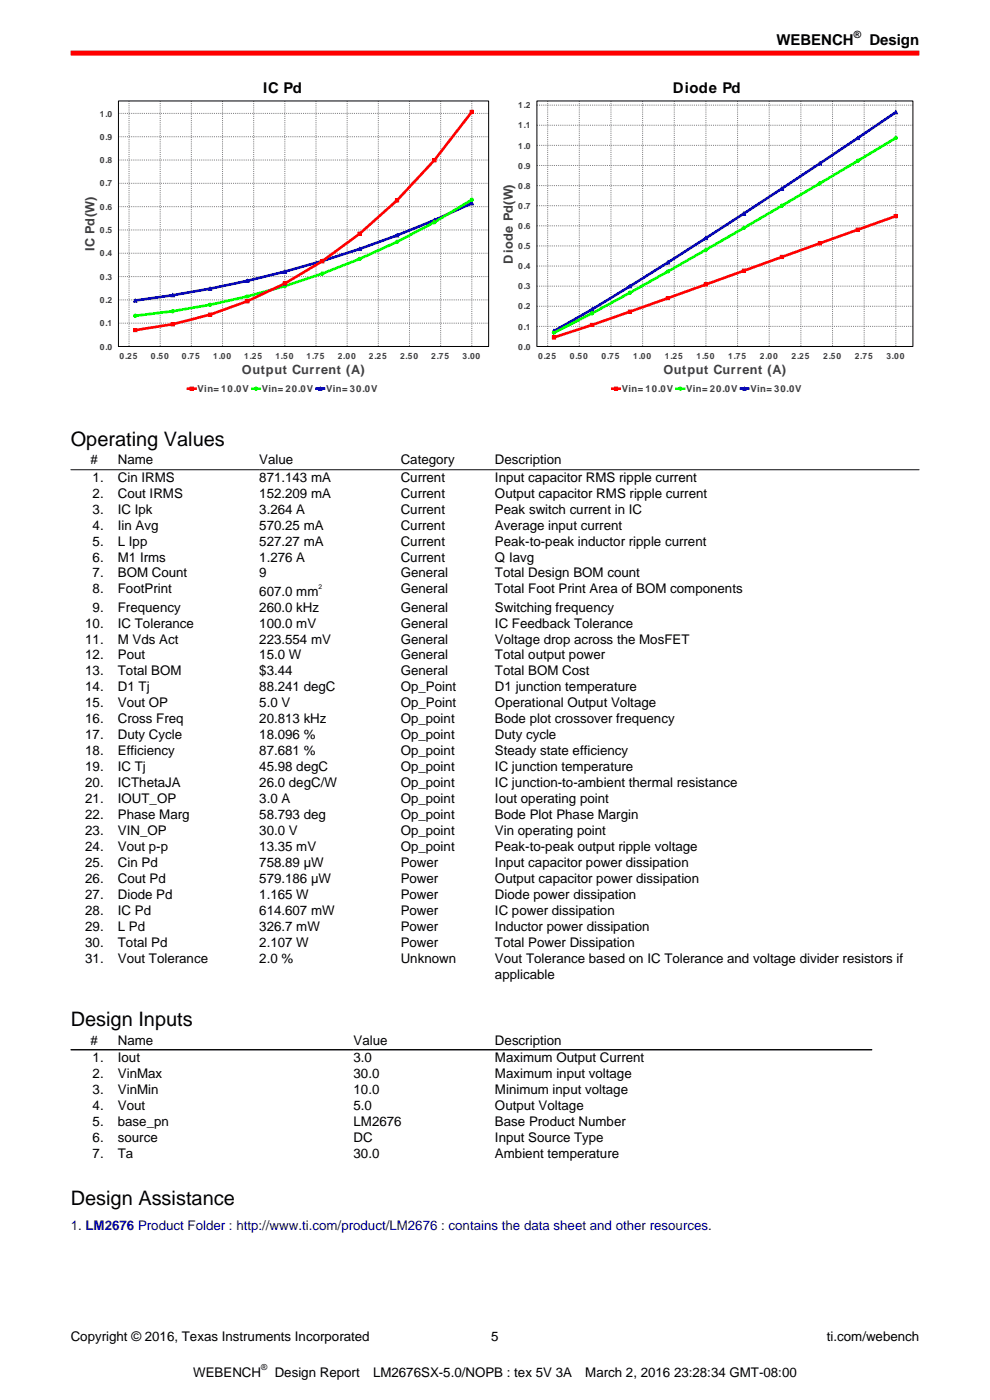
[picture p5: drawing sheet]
<svg xmlns="http://www.w3.org/2000/svg" width="210mm" height="297mm" viewBox="0 0 210 297" stroke-linecap="round" stroke-linejoin="round" font-family="sans-serif">
<defs><g id="words">
<g font-size="4.2">
<text x="15" y="94.7">Operating Values</text>
<text x="15" y="217.7">Design Inputs</text>
<text x="15" y="255.7">Design Assistance</text>
</g>
<g font-size="3.2">
<text x="164.7" y="9.6">WEBENCH</text>
<text x="184.4" y="9.6">Design</text>
</g>
<g font-size="3.1">
<text x="55.8" y="19.7">IC Pd</text>
<text x="142.7" y="19.7">Diode Pd</text>
</g>
<g font-size="2.8">
<text x="19.2" y="98.5">#</text>
<text x="25" y="98.5">Name</text>
<text x="55" y="98.5">Value</text>
<text x="85" y="98.5">Category</text>
<text x="105" y="98.5">Description</text>
<text x="19.6" y="102.2">1.</text>
<text x="19.6" y="105.6">2.</text>
<text x="25" y="102.2">Cin IRMS</text>
<text x="25" y="105.6">Cout IRMS</text>
<text x="55" y="102.2">871.143 mA</text>
<text x="55" y="105.6">152.209 mA</text>
<text x="85" y="102.2">Current</text>
<text x="85" y="105.6">Current</text>
<text x="105" y="102.2">Input capacitor RMS ripple current</text>
<text x="105" y="105.6">Output capacitor RMS ripple current</text>
<text x="19.6" y="109">3.</text>
<text x="19.6" y="112.3">4.</text>
<text x="25" y="109">IC Ipk</text>
<text x="25" y="112.3">Iin Avg</text>
<text x="55" y="109">3.264 A</text>
<text x="55" y="112.3">570.25 mA</text>
<text x="85" y="109">Current</text>
<text x="85" y="112.3">Current</text>
<text x="105" y="109">Peak switch current in IC</text>
<text x="105" y="112.3">Average input current</text>
<text x="19.6" y="115.7">5.</text>
<text x="19.6" y="119.1">6.</text>
<text x="25" y="115.7">L Ipp</text>
<text x="25" y="119.1">M1 Irms</text>
<text x="55" y="115.7">527.27 mA</text>
<text x="55" y="119.1">1.276 A</text>
<text x="85" y="115.7">Current</text>
<text x="85" y="119.1">Current</text>
<text x="105" y="115.7">Peak-to-peak inductor ripple current</text>
<text x="105" y="119.1">Q Iavg</text>
<text x="19.6" y="122.5">7.</text>
<text x="19.6" y="125.9">8.</text>
<text x="25" y="122.5">BOM Count</text>
<text x="25" y="125.9">FootPrint</text>
<text x="55" y="122.5">9</text>
<text x="85" y="122.5">General</text>
<text x="85" y="125.9">General</text>
<text x="105" y="122.5">Total Design BOM count</text>
<text x="105" y="125.9">Total Foot Print Area of BOM components</text>
<text x="19.6" y="129.7">9.</text>
<text x="25" y="129.7">Frequency</text>
<text x="55" y="126.4">607.0 mm</text>
<text x="55" y="129.7">260.0 kHz</text>
<text x="85" y="129.7">General</text>
<text x="105" y="129.7">Switching frequency</text>
<text x="18.1" y="133.1">10.</text>
<text x="18.1" y="136.5">11.</text>
<text x="25" y="133.1">IC Tolerance</text>
<text x="25" y="136.5">M Vds Act</text>
<text x="55" y="133.1">100.0 mV</text>
<text x="55" y="136.5">223.554 mV</text>
<text x="85" y="133.1">General</text>
<text x="85" y="136.5">General</text>
<text x="105" y="133.1">IC Feedback Tolerance</text>
<text x="105" y="136.5">Voltage drop across the MosFET</text>
<text x="18.1" y="139.9">12.</text>
<text x="18.1" y="143.3">13.</text>
<text x="25" y="139.9">Pout</text>
<text x="25" y="143.3">Total BOM</text>
<text x="55" y="139.9">15.0 W</text>
<text x="55" y="143.3">$3.44</text>
<text x="85" y="139.9">General</text>
<text x="85" y="143.3">General</text>
<text x="105" y="139.9">Total output power</text>
<text x="105" y="143.3">Total BOM Cost</text>
<text x="18.1" y="146.7">14.</text>
<text x="25" y="146.7">D1 Tj</text>
<text x="55" y="146.7">88.241 degC</text>
<text x="85" y="146.7">Op_Point</text>
<text x="105" y="146.7">D1 junction temperature</text>
<text x="18.1" y="150.1">15.</text>
<text x="18.1" y="153.5">16.</text>
<text x="25" y="150.1">Vout OP</text>
<text x="25" y="153.5">Cross Freq</text>
<text x="55" y="150.1">5.0 V</text>
<text x="55" y="153.5">20.813 kHz</text>
<text x="85" y="150.1">Op_Point</text>
<text x="85" y="153.5">Op_point</text>
<text x="105" y="150.1">Operational Output Voltage</text>
<text x="105" y="153.5">Bode plot crossover frequency</text>
<text x="18.1" y="156.8">17.</text>
<text x="18.1" y="160.2">18.</text>
<text x="25" y="156.8">Duty Cycle</text>
<text x="25" y="160.2">Efficiency</text>
<text x="55" y="156.8">18.096 %</text>
<text x="55" y="160.2">87.681 %</text>
<text x="85" y="156.8">Op_point</text>
<text x="85" y="160.2">Op_point</text>
<text x="105" y="156.8">Duty cycle</text>
<text x="105" y="160.2">Steady state efficiency</text>
<text x="18.1" y="163.6">19.</text>
<text x="18.1" y="167">20.</text>
<text x="25" y="163.6">IC Tj</text>
<text x="25" y="167">ICThetaJA</text>
<text x="55" y="163.6">45.98 degC</text>
<text x="55" y="167">26.0 degC/W</text>
<text x="85" y="163.6">Op_point</text>
<text x="85" y="167">Op_point</text>
<text x="105" y="163.6">IC junction temperature</text>
<text x="105" y="167">IC junction-to-ambient thermal resistance</text>
<text x="18.1" y="170.4">21.</text>
<text x="18.1" y="173.8">22.</text>
<text x="25" y="170.4">IOUT_OP</text>
<text x="25" y="173.8">Phase Marg</text>
<text x="55" y="170.4">3.0 A</text>
<text x="55" y="173.8">58.793 deg</text>
<text x="85" y="170.4">Op_point</text>
<text x="85" y="173.8">Op_point</text>
<text x="105" y="170.4">Iout operating point</text>
<text x="105" y="173.8">Bode Plot Phase Margin</text>
<text x="18.1" y="177.2">23.</text>
<text x="25" y="177.2">VIN_OP</text>
<text x="55" y="177.2">30.0 V</text>
<text x="85" y="177.2">Op_point</text>
<text x="105" y="177.2">Vin operating point</text>
<text x="18.1" y="180.5">24.</text>
<text x="18.1" y="183.9">25.</text>
<text x="25" y="180.5">Vout p-p</text>
<text x="25" y="183.9">Cin Pd</text>
<text x="55" y="180.5">13.35 mV</text>
<text x="55" y="183.9">758.89 µW</text>
<text x="85" y="180.5">Op_point</text>
<text x="85" y="183.9">Power</text>
<text x="105" y="180.5">Peak-to-peak output ripple voltage</text>
<text x="105" y="183.9">Input capacitor power dissipation</text>
<text x="18.1" y="187.3">26.</text>
<text x="18.1" y="190.7">27.</text>
<text x="25" y="187.3">Cout Pd</text>
<text x="25" y="190.7">Diode Pd</text>
<text x="55" y="187.3">579.186 µW</text>
<text x="55" y="190.7">1.165 W</text>
<text x="85" y="187.3">Power</text>
<text x="85" y="190.7">Power</text>
<text x="105" y="187.3">Output capacitor power dissipation</text>
<text x="105" y="190.7">Diode power dissipation</text>
<text x="18.1" y="194.1">28.</text>
<text x="18.1" y="197.5">29.</text>
<text x="25" y="194.1">IC Pd</text>
<text x="25" y="197.5">L Pd</text>
<text x="55" y="194.1">614.607 mW</text>
<text x="55" y="197.5">326.7 mW</text>
<text x="85" y="194.1">Power</text>
<text x="85" y="197.5">Power</text>
<text x="105" y="194.1">IC power dissipation</text>
<text x="105" y="197.5">Inductor power dissipation</text>
<text x="18.1" y="200.9">30.</text>
<text x="25" y="200.9">Total Pd</text>
<text x="55" y="200.9">2.107 W</text>
<text x="85" y="200.9">Power</text>
<text x="105" y="200.9">Total Power Dissipation</text>
<text x="18.1" y="204.3">31.</text>
<text x="25" y="204.3">Vout Tolerance</text>
<text x="55" y="204.3">2.0 %</text>
<text x="85" y="204.3">Unknown</text>
<text x="105" y="204.3">Vout Tolerance based on IC Tolerance and voltage divider resistors if</text>
<text x="105" y="207.6">applicable</text>
<text x="19.2" y="221.6">#</text>
<text x="25" y="221.6">Name</text>
<text x="75" y="221.6">Value</text>
<text x="105" y="221.6">Description</text>
<text x="19.6" y="225.3">1.</text>
<text x="25" y="225.3">Iout</text>
<text x="75" y="225.3">3.0</text>
<text x="105" y="225.3">Maximum Output Current</text>
<text x="19.6" y="228.6">2.</text>
<text x="19.6" y="232">3.</text>
<text x="25" y="228.6">VinMax</text>
<text x="25" y="232">VinMin</text>
<text x="75" y="228.6">30.0</text>
<text x="75" y="232">10.0</text>
<text x="105" y="228.6">Maximum input voltage</text>
<text x="105" y="232">Minimum input voltage</text>
<text x="19.6" y="235.4">4.</text>
<text x="19.6" y="238.8">5.</text>
<text x="25" y="235.4">Vout</text>
<text x="25" y="238.8">base_pn</text>
<text x="75" y="235.4">5.0</text>
<text x="75" y="238.8">LM2676</text>
<text x="105" y="235.4">Output Voltage</text>
<text x="105" y="238.8">Base Product Number</text>
<text x="19.6" y="242.2">6.</text>
<text x="19.6" y="245.6">7.</text>
<text x="25" y="242.2">source</text>
<text x="25" y="245.6">Ta</text>
<text x="75" y="242.2">DC</text>
<text x="75" y="245.6">30.0</text>
<text x="105" y="242.2">Input Source Type</text>
<text x="105" y="245.6">Ambient temperature</text>
<text x="15" y="284.4">Copyright © 2016, Texas Instruments Incorporated</text>
<text x="104.2" y="284.4">5</text>
<text x="175.4" y="284.4">ti.com/webench</text>
<text x="41" y="292">WEBENCH</text>
<text x="58.3" y="292">Design Report</text>
<text x="79.1" y="292">LM2676SX-5.0/NOPB : tex 5V 3A</text>
<text x="124.2" y="292">March 2, 2016 23:28:34 GMT-08:00</text>
</g>
<text font-size="2.8" fill="#000080" x="15" y="261">1. LM2676 Product Folder : http://www.ti.com/product/LM2676 : contains the data sheet and other resources.</text>
<g font-size="2.7" fill="#404040">
<text x="20" y="53.3" transform="rotate(-90 20 53.3)">IC Pd(W)</text>
<text x="108.8" y="55.9" transform="rotate(-90 108.8 55.9)">Diode Pd(W)</text>
<text x="51.3" y="79.4">Output Current (A)</text>
<text x="140.7" y="79.4">Output Current (A)</text>
</g>
<text font-size="2.1" x="181.1" y="8">®</text>
<g font-size="2" fill="#404040">
<text x="41.9" y="83.2">Vin= 10.0V</text>
<text x="55.5" y="83.2">Vin= 20.0V</text>
<text x="69.2" y="83.2">Vin= 30.0V</text>
<text x="131.9" y="83.2">Vin= 10.0V</text>
<text x="145.5" y="83.2">Vin= 20.0V</text>
<text x="159.2" y="83.2">Vin= 30.0V</text>
</g>
<g font-size="1.8" fill="#404040">
<text x="109.9" y="23">1.2</text>
<text x="21.2" y="29.7">0.9</text>
<text x="21.2" y="24.7">1.0</text>
<text x="109.9" y="27.2">1.1</text>
<text x="21.2" y="34.6">0.8</text>
<text x="109.9" y="35.8">0.9</text>
<text x="109.9" y="31.5">1.0</text>
<text x="21.2" y="39.6">0.7</text>
<text x="109.9" y="40">0.8</text>
<text x="21.2" y="44.5">0.6</text>
<text x="109.9" y="44.3">0.7</text>
<text x="21.2" y="49.5">0.5</text>
<text x="109.9" y="52.8">0.5</text>
<text x="109.9" y="48.6">0.6</text>
<text x="21.2" y="59.3">0.3</text>
<text x="21.2" y="54.4">0.4</text>
<text x="109.9" y="57.1">0.4</text>
<text x="21.2" y="64.3">0.2</text>
<text x="109.9" y="65.6">0.2</text>
<text x="109.9" y="61.4">0.3</text>
<text x="21.2" y="69.2">0.1</text>
<text x="109.9" y="69.9">0.1</text>
<text x="21.2" y="74.2">0.0</text>
<text x="25.4" y="76.1">0.25</text>
<text x="32" y="76.1">0.50</text>
<text x="38.6" y="76.1">0.75</text>
<text x="45.2" y="76.1">1.00</text>
<text x="51.8" y="76.1">1.25</text>
<text x="58.4" y="76.1">1.50</text>
<text x="65" y="76.1">1.75</text>
<text x="71.6" y="76.1">2.00</text>
<text x="78.2" y="76.1">2.25</text>
<text x="84.9" y="76.1">2.50</text>
<text x="91.5" y="76.1">2.75</text>
<text x="98.1" y="76.1">3.00</text>
<text x="109.9" y="74.2">0.0</text>
<text x="114.2" y="76.1">0.25</text>
<text x="120.9" y="76.1">0.50</text>
<text x="127.6" y="76.1">0.75</text>
<text x="134.3" y="76.1">1.00</text>
<text x="141" y="76.1">1.25</text>
<text x="147.7" y="76.1">1.50</text>
<text x="154.5" y="76.1">1.75</text>
<text x="161.2" y="76.1">2.00</text>
<text x="167.9" y="76.1">2.25</text>
<text x="174.6" y="76.1">2.50</text>
<text x="181.3" y="76.1">2.75</text>
<text x="188" y="76.1">3.00</text>
</g>
<text font-size="1.8" x="55.4" y="290.6">®</text>
<text font-size="1.4" x="67.5" y="124.9">2</text>
</g></defs>
<path d="M15 11.3h180" fill="none" stroke="#f00" stroke-width="1.1" stroke-linecap="butt"/>
<g fill="#fff">
<path d="M15 16.6h90v67.5h-90z"/>
<path d="M39.5 80.9h41v3.1h-41z"/>
</g>
<path d="M39.9 82.5h1.6" fill="none" stroke="#f00" stroke-width=".56"/>
<path d="M40.3 82.1h.7v.7h-.7z" fill="#f00"/>
<path d="M40.3 82.1h.7v.7h-.7z" fill="none" stroke="#f00" stroke-width=".21"/>
<path d="M53.5 82.5h1.6" fill="none" stroke="#0f0" stroke-width=".56"/>
<circle cx="54.3" cy="82.5" r=".34" fill="#0f0"/>
<circle cx="54.3" cy="82.5" r=".34" fill="none" stroke="#0f0" stroke-width=".21"/>
<path d="M67.2 82.5h1.5" fill="none" stroke="#00f" stroke-width=".56"/>
<path d="M67.9 82.1l.4 .7h-.7z" fill="#00f"/>
<path d="M67.9 82.1l.4 .7h-.7z" fill="none" stroke="#00f" stroke-width=".21"/>
<path d="M25.1 21.4h78.5v52.1h-78.5z" fill="#fff"/>
<g fill="none" stroke="#808080" stroke-width=".21" stroke-dasharray=".2 .2" stroke-linecap="butt">
<path d="M25.1 38.9h78.5M25.1 34h78.5M25.1 29h78.5M25.1 24.1h78.5M27.4 21.4v52.1M34 21.4v52.1M40.6 21.4v52.1M47.2 21.4v52.1M53.8 21.4v52.1M60.4 21.4v52.1M67 21.4v52.1M73.6 21.4v52.1"/>
<path d="M80.3 21.4v52.1M86.9 21.4v52.1M93.5 21.4v52.1M100.1 21.4v52.1M25.1 58.7h78.5M25.1 53.7h78.5M25.1 48.8h78.5M25.1 43.8h78.5M25.1 73.5h78.5M25.1 68.6h78.5M25.1 63.6h78.5"/>
</g>
<path d="M100.1 43.1a232.7 232.7 0 0 1-71.4 20.7" fill="none" stroke="#00f" stroke-width=".56"/>
<path d="M100.1 42.4a160.9 160.9 0 0 1-71.4 24.6" fill="none" stroke="#0f0" stroke-width=".56"/>
<path d="M100.1 23.7l-8 10.3a109 109 0 0 1-31.7 26.1 87.6 87.6 0 0 1-31.7 9.9" fill="none" stroke="#f00" stroke-width=".56"/>
<path d="M28.7 63.4l.3 .7h-.6z" fill="#00f"/>
<path d="M28.7 63.4l.3 .7h-.6z" fill="none" stroke="#00f" stroke-width=".21"/>
<path d="M36.6 62.3l.4 .7h-.7z" fill="#00f"/>
<path d="M36.6 62.3l.4 .7h-.7z" fill="none" stroke="#00f" stroke-width=".21"/>
<path d="M44.6 60.9l.3 .7h-.7z" fill="#00f"/>
<path d="M44.6 60.9l.3 .7h-.7z" fill="none" stroke="#00f" stroke-width=".21"/>
<path d="M52.5 59.2l.3 .7h-.6z" fill="#00f"/>
<path d="M52.5 59.2l.3 .7h-.6z" fill="none" stroke="#00f" stroke-width=".21"/>
<path d="M60.4 57.3l.4 .7h-.7z" fill="#00f"/>
<path d="M60.4 57.3l.4 .7h-.7z" fill="none" stroke="#00f" stroke-width=".21"/>
<path d="M68.4 55l.3 .7h-.7z" fill="#00f"/>
<path d="M68.4 55l.3 .7h-.7z" fill="none" stroke="#00f" stroke-width=".21"/>
<path d="M76.3 52.5l.3 .7h-.7z" fill="#00f"/>
<path d="M76.3 52.5l.3 .7h-.7z" fill="none" stroke="#00f" stroke-width=".21"/>
<path d="M84.2 49.6l.4 .7h-.7z" fill="#00f"/>
<path d="M84.2 49.6l.4 .7h-.7z" fill="none" stroke="#00f" stroke-width=".21"/>
<path d="M92.1 46.4l.4 .6h-.7z" fill="#00f"/>
<path d="M92.1 46.4l.4 .6h-.7z" fill="none" stroke="#00f" stroke-width=".21"/>
<path d="M100.1 42.8l.3 .7h-.7z" fill="#00f"/>
<path d="M100.1 42.8l.3 .7h-.7z" fill="none" stroke="#00f" stroke-width=".21"/>
<circle cx="28.7" cy="67" r=".34" fill="#0f0"/>
<circle cx="28.7" cy="67" r=".34" fill="none" stroke="#0f0" stroke-width=".21"/>
<circle cx="36.6" cy="66" r=".34" fill="#0f0"/>
<circle cx="36.6" cy="66" r=".34" fill="none" stroke="#0f0" stroke-width=".21"/>
<circle cx="44.6" cy="64.7" r=".34" fill="#0f0"/>
<circle cx="44.6" cy="64.7" r=".34" fill="none" stroke="#0f0" stroke-width=".21"/>
<circle cx="52.5" cy="62.9" r=".34" fill="#0f0"/>
<circle cx="52.5" cy="62.9" r=".34" fill="none" stroke="#0f0" stroke-width=".21"/>
<circle cx="60.4" cy="60.7" r=".34" fill="#0f0"/>
<circle cx="60.4" cy="60.7" r=".34" fill="none" stroke="#0f0" stroke-width=".21"/>
<circle cx="68.4" cy="58" r=".34" fill="#0f0"/>
<circle cx="68.4" cy="58" r=".34" fill="none" stroke="#0f0" stroke-width=".21"/>
<circle cx="76.3" cy="54.9" r=".34" fill="#0f0"/>
<circle cx="76.3" cy="54.9" r=".34" fill="none" stroke="#0f0" stroke-width=".21"/>
<circle cx="84.2" cy="51.3" r=".34" fill="#0f0"/>
<circle cx="84.2" cy="51.3" r=".34" fill="none" stroke="#0f0" stroke-width=".21"/>
<circle cx="92.1" cy="47.1" r=".34" fill="#0f0"/>
<circle cx="92.1" cy="47.1" r=".34" fill="none" stroke="#0f0" stroke-width=".21"/>
<circle cx="100.1" cy="42.4" r=".34" fill="#0f0"/>
<circle cx="100.1" cy="42.4" r=".34" fill="none" stroke="#0f0" stroke-width=".21"/>
<path d="M28.4 69.7h.6v.7h-.6z" fill="#f00"/>
<path d="M28.4 69.7h.6v.7h-.6z" fill="none" stroke="#f00" stroke-width=".21"/>
<path d="M36.3 68.4h.7v.7h-.7z" fill="#f00"/>
<path d="M36.3 68.4h.7v.7h-.7z" fill="none" stroke="#f00" stroke-width=".21"/>
<path d="M44.2 66.4h.7v.7h-.7z" fill="#f00"/>
<path d="M44.2 66.4h.7v.7h-.7z" fill="none" stroke="#f00" stroke-width=".21"/>
<path d="M52.2 63.6h.6v.6h-.6z" fill="#f00"/>
<path d="M52.2 63.6h.6v.6h-.6z" fill="none" stroke="#f00" stroke-width=".21"/>
<path d="M60.1 59.8h.7v.7h-.7z" fill="#f00"/>
<path d="M60.1 59.8h.7v.7h-.7z" fill="none" stroke="#f00" stroke-width=".21"/>
<path d="M68 55.1h.7v.6h-.7z" fill="#f00"/>
<path d="M68 55.1h.7v.6h-.7z" fill="none" stroke="#f00" stroke-width=".21"/>
<path d="M75.9 49.2h.7v.7h-.7z" fill="#f00"/>
<path d="M75.9 49.2h.7v.7h-.7z" fill="none" stroke="#f00" stroke-width=".21"/>
<path d="M83.9 42.2h.7v.6h-.7z" fill="#f00"/>
<path d="M83.9 42.2h.7v.6h-.7z" fill="none" stroke="#f00" stroke-width=".21"/>
<path d="M91.8 33.6h.7v.7h-.7z" fill="#f00"/>
<path d="M91.8 33.6h.7v.7h-.7z" fill="none" stroke="#f00" stroke-width=".21"/>
<path d="M99.7 23.4h.7v.7h-.7z" fill="#f00"/>
<path d="M99.7 23.4h.7v.7h-.7z" fill="none" stroke="#f00" stroke-width=".21"/>
<path d="M25.1 21.4h78.5v52.1h-78.5z" fill="none" stroke="#000" stroke-width=".21"/>
<g fill="#fff">
<path d="M105 16.6h90v67.5h-90z"/>
<path d="M129.5 80.9h41v3.1h-41z"/>
</g>
<path d="M129.9 82.5h1.6" fill="none" stroke="#f00" stroke-width=".56"/>
<path d="M130.3 82.1h.7v.7h-.7z" fill="#f00"/>
<path d="M130.3 82.1h.7v.7h-.7z" fill="none" stroke="#f00" stroke-width=".21"/>
<path d="M143.5 82.5h1.6" fill="none" stroke="#0f0" stroke-width=".56"/>
<circle cx="144.3" cy="82.5" r=".34" fill="#0f0"/>
<circle cx="144.3" cy="82.5" r=".34" fill="none" stroke="#0f0" stroke-width=".21"/>
<path d="M157.2 82.5h1.5" fill="none" stroke="#00f" stroke-width=".56"/>
<path d="M157.9 82.1l.4 .7h-.7z" fill="#00f"/>
<path d="M157.9 82.1l.4 .7h-.7z" fill="none" stroke="#00f" stroke-width=".21"/>
<path d="M113.9 21.4h79.7v52.1h-79.7z" fill="#fff"/>
<g fill="none" stroke="#808080" stroke-width=".21" stroke-dasharray=".2 .2" stroke-linecap="butt">
<path d="M113.9 39.4h79.7M113.9 35.1h79.7M113.9 30.8h79.7M113.9 26.6h79.7M113.9 22.3h79.7M116.2 21.4v52.1M122.9 21.4v52.1M129.6 21.4v52.1M136.3 21.4v52.1M143 21.4v52.1M149.7 21.4v52.1M156.5 21.4v52.1"/>
<path d="M163.2 21.4v52.1M169.9 21.4v52.1M176.6 21.4v52.1M183.3 21.4v52.1M190 21.4v52.1M113.9 56.4h79.7M113.9 52.2h79.7M113.9 47.9h79.7M113.9 43.6h79.7M113.9 73.5h79.7M113.9 69.2h79.7M113.9 65h79.7"/>
<path d="M113.9 60.7h79.7"/>
</g>
<path d="M190 23.8a1554.3 1554.3 0 0 1-64.4 41.9l-8.1 4.5" fill="none" stroke="#00f" stroke-width=".56"/>
<path d="M190 29.3a1696.9 1696.9 0 0 1-64.4 37.2l-8.1 4.1" fill="none" stroke="#0f0" stroke-width=".56"/>
<path d="M190 45.8l-56.4 20.3-16.1 5.5" fill="none" stroke="#f00" stroke-width=".56"/>
<path d="M117.5 69.9l.4 .7h-.7z" fill="#00f"/>
<path d="M117.5 69.9l.4 .7h-.7z" fill="none" stroke="#00f" stroke-width=".21"/>
<path d="M125.6 65.3l.3 .7h-.7z" fill="#00f"/>
<path d="M125.6 65.3l.3 .7h-.7z" fill="none" stroke="#00f" stroke-width=".21"/>
<path d="M133.6 60.4l.4 .7h-.7z" fill="#00f"/>
<path d="M133.6 60.4l.4 .7h-.7z" fill="none" stroke="#00f" stroke-width=".21"/>
<path d="M141.7 55.3l.3 .7h-.7z" fill="#00f"/>
<path d="M141.7 55.3l.3 .7h-.7z" fill="none" stroke="#00f" stroke-width=".21"/>
<path d="M149.7 50.2l.4 .7h-.7z" fill="#00f"/>
<path d="M149.7 50.2l.4 .7h-.7z" fill="none" stroke="#00f" stroke-width=".21"/>
<path d="M157.8 45l.3 .6h-.6z" fill="#00f"/>
<path d="M157.8 45l.3 .6h-.6z" fill="none" stroke="#00f" stroke-width=".21"/>
<path d="M165.9 39.7l.3 .6h-.7z" fill="#00f"/>
<path d="M165.9 39.7l.3 .6h-.7z" fill="none" stroke="#00f" stroke-width=".21"/>
<path d="M173.9 34.3l.3 .7h-.6z" fill="#00f"/>
<path d="M173.9 34.3l.3 .7h-.6z" fill="none" stroke="#00f" stroke-width=".21"/>
<path d="M182 28.9l.3 .7h-.7z" fill="#00f"/>
<path d="M182 28.9l.3 .7h-.7z" fill="none" stroke="#00f" stroke-width=".21"/>
<path d="M190 23.5l.4 .6h-.7z" fill="#00f"/>
<path d="M190 23.5l.4 .6h-.7z" fill="none" stroke="#00f" stroke-width=".21"/>
<circle cx="117.5" cy="70.6" r=".34" fill="#0f0"/>
<circle cx="117.5" cy="70.6" r=".34" fill="none" stroke="#0f0" stroke-width=".21"/>
<circle cx="125.6" cy="66.5" r=".34" fill="#0f0"/>
<circle cx="125.6" cy="66.5" r=".34" fill="none" stroke="#0f0" stroke-width=".21"/>
<circle cx="133.6" cy="62.1" r=".34" fill="#0f0"/>
<circle cx="133.6" cy="62.1" r=".34" fill="none" stroke="#0f0" stroke-width=".21"/>
<circle cx="141.7" cy="57.6" r=".34" fill="#0f0"/>
<circle cx="141.7" cy="57.6" r=".34" fill="none" stroke="#0f0" stroke-width=".21"/>
<circle cx="149.7" cy="53" r=".34" fill="#0f0"/>
<circle cx="149.7" cy="53" r=".34" fill="none" stroke="#0f0" stroke-width=".21"/>
<circle cx="157.8" cy="48.3" r=".34" fill="#0f0"/>
<circle cx="157.8" cy="48.3" r=".34" fill="none" stroke="#0f0" stroke-width=".21"/>
<circle cx="165.9" cy="43.6" r=".34" fill="#0f0"/>
<circle cx="165.9" cy="43.6" r=".34" fill="none" stroke="#0f0" stroke-width=".21"/>
<circle cx="173.9" cy="38.9" r=".34" fill="#0f0"/>
<circle cx="173.9" cy="38.9" r=".34" fill="none" stroke="#0f0" stroke-width=".21"/>
<circle cx="182" cy="34.1" r=".34" fill="#0f0"/>
<circle cx="182" cy="34.1" r=".34" fill="none" stroke="#0f0" stroke-width=".21"/>
<circle cx="190" cy="29.3" r=".34" fill="#0f0"/>
<circle cx="190" cy="29.3" r=".34" fill="none" stroke="#0f0" stroke-width=".21"/>
<path d="M117.2 71.2h.7v.7h-.7z" fill="#f00"/>
<path d="M117.2 71.2h.7v.7h-.7z" fill="none" stroke="#f00" stroke-width=".21"/>
<path d="M125.2 68.6h.7v.7h-.7z" fill="#f00"/>
<path d="M125.2 68.6h.7v.7h-.7z" fill="none" stroke="#f00" stroke-width=".21"/>
<path d="M133.3 65.8h.7v.7h-.7z" fill="#f00"/>
<path d="M133.3 65.8h.7v.7h-.7z" fill="none" stroke="#f00" stroke-width=".21"/>
<path d="M141.3 62.9h.7v.7h-.7z" fill="#f00"/>
<path d="M141.3 62.9h.7v.7h-.7z" fill="none" stroke="#f00" stroke-width=".21"/>
<path d="M149.4 60h.7v.7h-.7z" fill="#f00"/>
<path d="M149.4 60h.7v.7h-.7z" fill="none" stroke="#f00" stroke-width=".21"/>
<path d="M157.5 57.1h.6v.7h-.6z" fill="#f00"/>
<path d="M157.5 57.1h.6v.7h-.6z" fill="none" stroke="#f00" stroke-width=".21"/>
<path d="M165.5 54.2h.7v.7h-.7z" fill="#f00"/>
<path d="M165.5 54.2h.7v.7h-.7z" fill="none" stroke="#f00" stroke-width=".21"/>
<path d="M173.6 51.3h.6v.7h-.6z" fill="#f00"/>
<path d="M173.6 51.3h.6v.7h-.6z" fill="none" stroke="#f00" stroke-width=".21"/>
<path d="M181.6 48.4h.7v.7h-.7z" fill="#f00"/>
<path d="M181.6 48.4h.7v.7h-.7z" fill="none" stroke="#f00" stroke-width=".21"/>
<path d="M189.7 45.5h.7v.7h-.7z" fill="#f00"/>
<path d="M189.7 45.5h.7v.7h-.7z" fill="none" stroke="#f00" stroke-width=".21"/>
<path d="M113.9 21.4h79.7v52.1h-79.7z" fill="none" stroke="#000" stroke-width=".21"/>
<path d="M15 99.6h180" fill="none" stroke="#444" stroke-width=".26"/>
<path d="M15 222.7h170" fill="none" stroke="#000" stroke-width=".26"/>
<use href="#words"/>
</svg>
